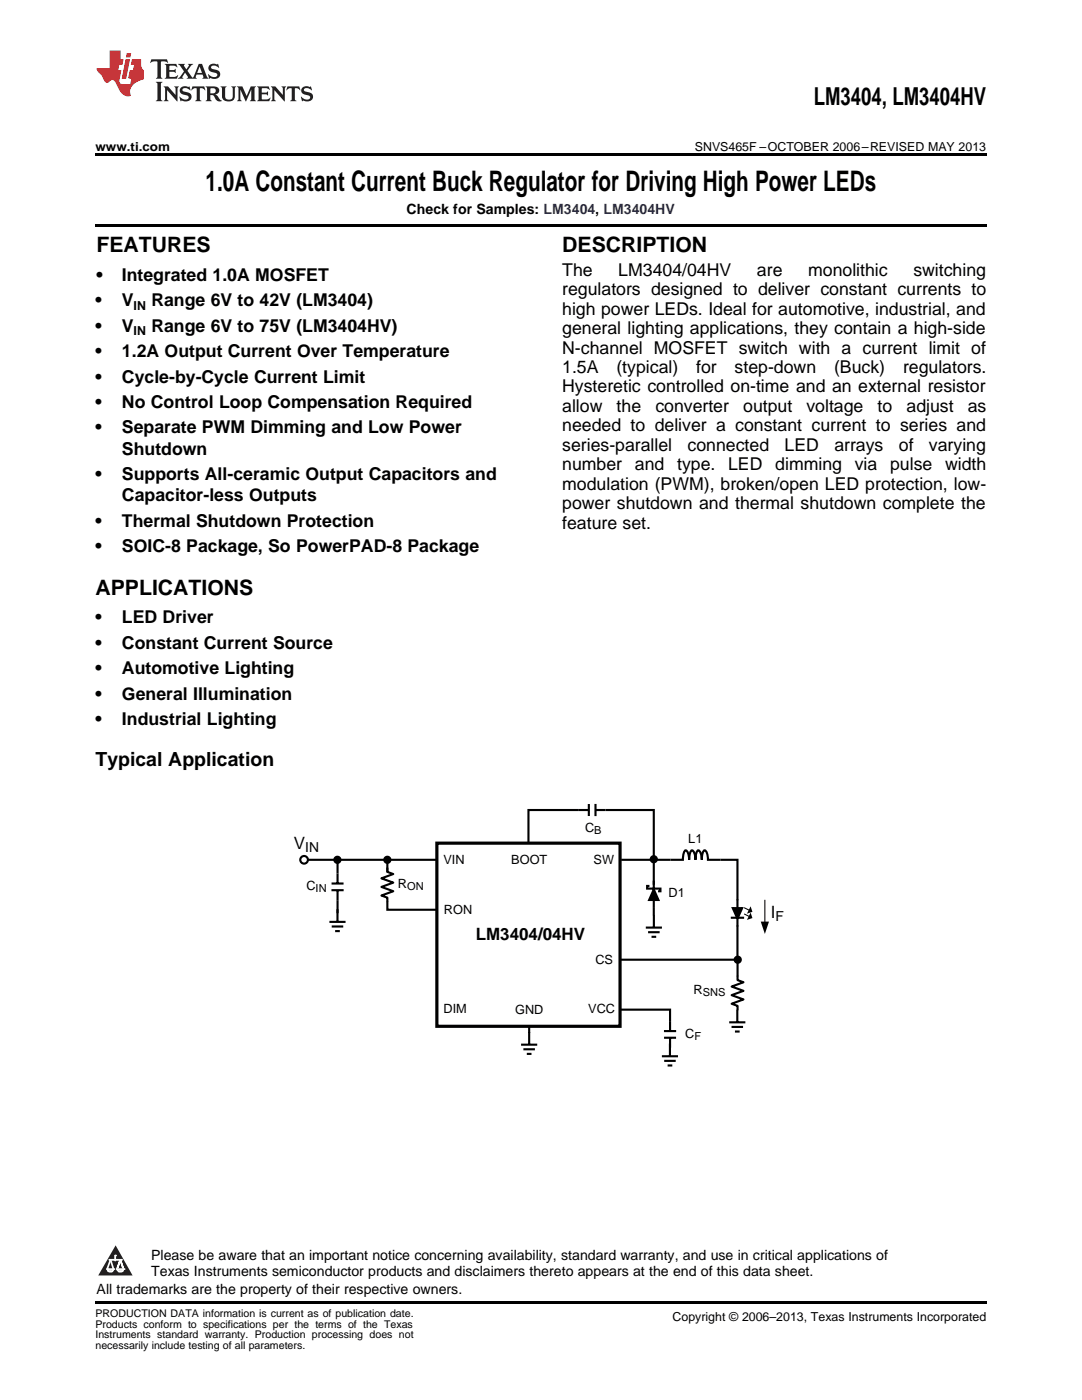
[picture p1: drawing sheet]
<svg xmlns="http://www.w3.org/2000/svg" width="216mm" height="279mm" viewBox="0 0 216 279" stroke-linecap="round" stroke-linejoin="round" font-family="sans-serif">
<defs><g id="words">
<text font-size="5.6" x="41" y="38.1">1.0A Constant Current Buck Regulator for Driving High Power LEDs</text>
<text font-size="4.9" x="162.4" y="21">LM3404, LM3404HV</text>
<g font-size="4.2">
<text x="19.2" y="50.3">FEATURES</text>
<text x="112.2" y="50.3">DESCRIPTION</text>
<text x="19" y="118.7">APPLICATIONS</text>
</g>
<text font-size="3.9" x="19" y="152.8">Typical Application</text>
<g font-size="3.5">
<text x="19.2" y="56">•</text>
<text x="24.3" y="56">Integrated 1.0A MOSFET</text>
<text x="112.2" y="55">The</text>
<text x="112.2" y="58.9">regulators designed to deliver constant currents to</text>
<text x="123.4" y="55">LM3404/04HV</text>
<text x="151" y="55">are</text>
<text x="161.3" y="55">monolithic</text>
<text x="182.2" y="55">switching</text>
<text x="19" y="61.1">•</text>
<text x="24.3" y="61.1">V</text>
<text x="30.2" y="61.1">Range 6V to 42V (LM3404)</text>
<text x="112.2" y="62.8">high power LEDs. Ideal for automotive, industrial, and</text>
<text x="19" y="66.2">•</text>
<text x="19" y="71.3">•</text>
<text x="24.3" y="66.2">V</text>
<text x="24.3" y="71.3">1.2A Output Current Over Temperature</text>
<text x="30.2" y="66.2">Range 6V to 75V (LM3404HV)</text>
<text x="112.2" y="66.7">general lighting applications, they contain a high-side</text>
<text x="112.2" y="70.6">N-channel MOSFET switch with a current limit of</text>
<text x="19" y="76.3">•</text>
<text x="24.3" y="76.3">Cycle-by-Cycle Current Limit</text>
<text x="112.2" y="74.4">1.5A</text>
<text x="123" y="74.4">(typical)</text>
<text x="138.9" y="74.4">for</text>
<text x="146.6" y="74.4">step-down</text>
<text x="166.4" y="74.4">(Buck)</text>
<text x="180.2" y="74.4">regulators.</text>
<text x="19" y="81.4">•</text>
<text x="24.3" y="81.4">No Control Loop Compensation Required</text>
<text x="112.2" y="78.3">Hysteretic controlled on-time and an external resistor</text>
<text x="112.2" y="82.2">allow</text>
<text x="123" y="82.2">the</text>
<text x="130.8" y="82.2">converter</text>
<text x="148.3" y="82.2">output</text>
<text x="160.9" y="82.2">voltage</text>
<text x="175.1" y="82.2">to</text>
<text x="180.9" y="82.2">adjust</text>
<text x="193.1" y="82.2">as</text>
<text x="19" y="86.5">•</text>
<text x="24.3" y="86.5">Separate PWM Dimming and Low Power</text>
<text x="112.2" y="86.1">needed to deliver a constant current to series and</text>
<text x="112.2" y="90">series-parallel</text>
<text x="137.2" y="90">connected</text>
<text x="156.6" y="90">LED</text>
<text x="166.5" y="90">arrays</text>
<text x="179.4" y="90">of</text>
<text x="185.4" y="90">varying</text>
<text x="19" y="95.8">•</text>
<text x="24.3" y="90.7">Shutdown</text>
<text x="24.3" y="95.8">Supports All-ceramic Output Capacitors and</text>
<text x="112.2" y="93.8">number</text>
<text x="126.7" y="93.8">and</text>
<text x="135.1" y="93.8">type.</text>
<text x="145.3" y="93.8">LED</text>
<text x="154.7" y="93.8">dimming</text>
<text x="170.6" y="93.8">via</text>
<text x="177.6" y="93.8">pulse</text>
<text x="188.6" y="93.8">width</text>
<text x="24.3" y="100">Capacitor-less Outputs</text>
<text x="112.2" y="97.7">modulation (PWM), broken/open LED protection, low-</text>
<text x="112.2" y="101.6">power shutdown and thermal shutdown complete the</text>
<text x="19" y="105.1">•</text>
<text x="24.3" y="105.1">Thermal Shutdown Protection</text>
<text x="112.2" y="105.5">feature set.</text>
<text x="19" y="110.2">•</text>
<text x="24.3" y="110.2">SOIC-8 Package, So PowerPAD-8 Package</text>
<text x="19" y="124.4">•</text>
<text x="24.3" y="124.4">LED Driver</text>
<text x="19" y="129.5">•</text>
<text x="24.3" y="129.5">Constant Current Source</text>
<text x="19" y="134.5">•</text>
<text x="24.3" y="134.5">Automotive Lighting</text>
<text x="19" y="139.6">•</text>
<text x="24.3" y="139.6">General Illumination</text>
<text x="19" y="144.7">•</text>
<text x="24.3" y="144.7">Industrial Lighting</text>
</g>
<g font-size="3.4">
<text x="58.7" y="169.4">V</text>
<text x="153.8" y="183.1">I</text>
<text x="94.9" y="187.6">LM3404/04HV</text>
</g>
<g font-size="2.8">
<text x="81.1" y="42.7">Check for Samples: LM3404, LM3404HV</text>
<text x="60.9" y="170">IN</text>
<text x="154.7" y="183.7">F</text>
<text x="30.2" y="251.5">Please be aware that an important notice concerning availability, standard warranty, and use in critical applications of</text>
<text x="30.2" y="254.7">Texas Instruments semiconductor products and disclaimers thereto appears at the end of this data sheet.</text>
<text x="19.3" y="258.2">All trademarks are the property of their respective owners.</text>
</g>
<g font-size="2.5">
<text x="19" y="30.1">www.ti.com</text>
<text x="138.6" y="30.1">SNVS465F –OCTOBER 2006–REVISED MAY 2013</text>
<text x="26.7" y="61.8">IN</text>
<text x="26.7" y="66.9">IN</text>
<text x="116.7" y="166">C</text>
<text x="88.5" y="172.4">VIN</text>
<text x="102" y="172.4">BOOT</text>
<text x="118.4" y="172.4">SW</text>
<text x="137.3" y="168.2">L1</text>
<text x="61.2" y="177.6">C</text>
<text x="79.4" y="177.2">R</text>
<text x="133.4" y="179">D1</text>
<text x="88.6" y="182.4">RON</text>
<text x="118.8" y="192.3">CS</text>
<text x="88.5" y="202.3">DIM</text>
<text x="102.8" y="202.4">GND</text>
<text x="117.4" y="202.3">VCC</text>
<text x="138.4" y="198.4">R</text>
<text x="136.7" y="207.1">C</text>
<text x="134.2" y="263.6">Copyright © 2006–2013, Texas Instruments Incorporated</text>
</g>
<g font-size="2.2">
<text x="118.6" y="166.4">B</text>
<text x="63" y="178.1">IN</text>
<text x="81.2" y="177.6">ON</text>
<text x="140.2" y="198.8">SNS</text>
<text x="138.6" y="207.5">F</text>
</g>
<g font-size="2.1">
<text x="19" y="262.9">PRODUCTION DATA information is current as of publication date.</text>
<text x="19" y="265">Products conform to specifications per the terms of the Texas</text>
<text x="19" y="267.1">Instruments standard warranty. Production processing does not</text>
<text x="19" y="269.2">necessarily include testing of all parameters.</text>
</g>
<g font-size=".4" fill="#fff">
<text x="19" y="50.2">1</text>
<text x="19" y="258.2">2</text>
</g>
</g></defs>
<path d="M19 259.7h177.8v.5h-177.8z" fill="#000"/>
<path d="M23.1 248.5l3.4 6.1h-6.9z" fill="#231f20"/>
<path d="M21.4 253.3h1.2l-.3 .5h-.3a.55 .55 0 0 1-.6-.5z" fill-rule="evenodd" fill="#fff"/>
<path d="M21.4 253.3h1.2l-.3 .5h-.3a.55 .55 0 0 1-.6-.5z" fill="none" stroke="#231f20" stroke-width=".34"/>
<path d="M21.4 253.3l1.2 .1-.3 .4h-.5z" fill="none" stroke="#fff" stroke-width=".34"/>
<path d="M23 251.5h.1" fill="none" stroke="#fff" stroke-width=".34"/>
<path d="M23 250.6v.9z" fill="#fff"/>
<path d="M23 250.6v.9z" fill="none" stroke="#fff" stroke-width=".34"/>
<circle cx="23" cy="250.6" r=".17" fill="#fff"/>
<path d="M21.9 251.4h.1" fill="none" stroke="#fff" stroke-width=".34"/>
<path d="M21.9 251.4h2.3z" fill="#fff"/>
<path d="M21.9 251.4h2.3z" fill="none" stroke="#fff" stroke-width=".34"/>
<circle cx="24.2" cy="251.4" r=".17" fill="#fff"/>
<path d="M23.3 253.3h.1" fill="none" stroke="#fff" stroke-width=".34"/>
<path d="M24 251.4l-.7 1.9z" fill="#fff"/>
<path d="M24 251.4l-.7 1.9z" fill="none" stroke="#fff" stroke-width=".34"/>
<path d="M24 251.4l.7 1.9z" fill="#fff"/>
<path d="M24 251.4l.7 1.9z" fill="none" stroke="#fff" stroke-width=".34"/>
<path d="M24.6 253.3h.1" fill="none" stroke="#fff" stroke-width=".34"/>
<circle cx="21.4" cy="253.3" r=".17" fill="#fff"/>
<path d="M22.1 251.4l-.7 1.9z" fill="#fff"/>
<path d="M22.1 251.4l-.7 1.9z" fill="none" stroke="#fff" stroke-width=".34"/>
<path d="M22.1 251.4l.5 1.9z" fill="#fff"/>
<path d="M22.1 251.4l.5 1.9z" fill="none" stroke="#fff" stroke-width=".34"/>
<circle cx="22.6" cy="253.3" r=".17" fill="#fff"/>
<path d="M23.4 253.3h1.3a.65 .65 0 0 1-.7 .5 .65 .65 0 0 1-.6-.5z" fill-rule="evenodd" fill="#fff"/>
<path d="M23.4 253.3h1.3a.65 .65 0 0 1-.7 .5 .65 .65 0 0 1-.6-.5z" fill="none" stroke="#231f20" stroke-width=".34"/>
<path d="M23.4 253.3h1.3l-.4 .5h-.6z" fill="none" stroke="#fff" stroke-width=".34"/>
<path d="M23.3 253.3h.1" fill="none" stroke="#fff" stroke-width=".34"/>
<circle cx="24.7" cy="253.3" r=".17" fill="#fff"/>
<path d="M87.2 168.3h36.5v36.5h-36.5z" fill="none" stroke="#000" stroke-width=".64" stroke-linecap="butt"/>
<g fill="none" stroke="#000" stroke-width=".42">
<path d="M66.1 177.7h2.5M66.2 176.3h2.4M67.4 174.3v2M67.4 177.8v1.9M77.3 173.3v.7l1.2 .4-2.4 .9 2.4 .8-2.4 .9 2.4 .9-2.4 .8 1.2 .4v2.5h9.9M87.1 171.6h-9.8v2.5M115.5 161.7h2M117.5 160.5v2.4M118.8 160.4v2.5M119 161.7h1.8M129.6 176.8h-.5v.5h2.7v.6h-.5M130.5 177.5l.9 2.1h-1.9z"/>
<path d="M130.5 171.5v.1h-6.6M130.5 175.7v5.3M133.8 171.6h2.5v-.6a1.42 1.42 0 0 1 .5-1.3 .8 .8 0 0 1 .6 .8l.1 1.1v-.6a1.4 1.4 0 0 1 .6-1.3 1.76 1.76 0 0 1 .7 1.9v-.6a1.4 1.4 0 0 1 .5-1.3 1.75 1.75 0 0 1 .7 1.9l.1-.6a1.4 1.4 0 0 1 .5-1.3 1.33 1.33 0 0 1 .6 1.3l.1 .6h2.4M147.2 179.5v5.4M65.7 184h3.2M66.2 184.9h2.3M66.9 185.8h.9M67.3 181.5v2.4M128.9 185.1h3.2M129.3 186h2.3M130 187h.9M130.5 182.6v2.4"/>
<path d="M145.8 183.2h2.7M146.2 181.2h1.9l-.9 2.1zM147.2 194.9v.7l1.1 .4-2.3 .9 2.3 .8-2.3 .9 2.3 .9-2.3 .8 1.2 .4v.8M104 208.5h3.2M104.4 209.4h2.3M105.1 210.3h1M105.6 206v2.4M132.1 210.8h3.2M132.5 205.8h2.4M132.5 207.1h2.4M132.5 211.7h2.3M133.2 212.6h1"/>
<path d="M133.7 203.8v1.8M133.7 207.1v3.6M145.5 204h3.2M146 204.9h2.3M146.7 205.9h.9M147.1 201.5v2.4"/>
<circle cx="67.3" cy="171.6" r=".61"/>
<circle cx="77.3" cy="171.6" r=".61"/>
</g>
<g fill="#000">
<path d="M130.5 177.5l.9 2.1h-1.9zM146.2 181.2h1.9l-.9 2.1zM149.8 182.1l.3 1.1-1.1 .4zM149.8 180.9l.3 1.1-1.1 .3zM151.8 183.9h1.6l-.8 2.5z"/>
<circle cx="67.3" cy="171.6" r=".61"/>
<circle cx="77.3" cy="171.6" r=".61"/>
</g>
<path d="M152.6 179.6v4.5M148.5 182.4l1.1 .5M148.5 181.1l1.1 .6" fill="none" stroke="#000" stroke-width=".21"/>
<circle cx="60.7" cy="171.6" r=".76" fill="#fff"/>
<g fill="none" stroke="#000" stroke-width=".42">
<path d="M61.4 171.6h5.9M67.4 179.7v2.6M77.3 171.6h-9.9v2.7M115.5 161.7h-10.1v6.6M120.8 161.7h9.7v9.8M130.5 171.7v4.9M130.5 171.6h3.3M143.7 171.6h3.5v8.1M123.8 191.5h23.4M130.5 181v1.7M147.2 184.7v6.6M147.2 191.4v3.5"/>
<path d="M105.6 204.7v1.4M123.9 201.5h9.8v2.3"/>
<circle cx="60.7" cy="171.6" r=".76"/>
<circle cx="130.5" cy="171.5" r=".61"/>
<circle cx="147.2" cy="191.5" r=".61"/>
</g>
<g fill="#000">
<circle cx="130.5" cy="171.5" r=".61"/>
<circle cx="147.2" cy="191.5" r=".61"/>
</g>
<path d="M19 30.6h177.8v.5h-177.8zM19 44.7h177.8v.5h-177.8z" fill="#000"/>
<path d="M30.2 11.8l-.2 .8a1.31 1.31 0 0 1 1.4-.3v2.9l-.3 .5h1.3l-.3-.5v-2.7l.3-.3a1.09 1.09 0 0 1 1.1 .4l-.2-.8zM32.9 12.8l.3 .4v2l-.3 .5h2.4l.2-.7a1.48 1.48 0 0 1-1.7 .3v-1l1 .1 .2 .2v-.9l-.2 .3h-1v-.7l.2-.2a1.73 1.73 0 0 1 1.4 .3l-.2-.6zM35.5 12.8l1.2 1.4-.7 1-.5 .5h1.1l-.2-.3 .5-.9 .6 .9-.2 .3h2l-.3-.3 .2-.5h1.2l.2 .5-.2 .3h1.2l-.3-.4-1-2.5h-.6l-1.3 2.7-1-1.4 1.1-1.3h-1l.2 .2-.5 .9-.5-.9 .2-.2zM39.8 13.3l.5 1.3h-1zM41.9 12.9a.83 .83 0 0 0-.3 1 .83 .83 0 0 0 .8 .5l.8 .2 .2 .3a1 1 0 0 1-1 .5 1 1 0 0 1-.8-.6l.1 .9 .2-.1a1.65 1.65 0 0 0 2-.5 .89 .89 0 0 0-.8-1.2l-.8-.2-.2-.3a.91 .91 0 0 1 1.6 .2l-.2-.8h-.4a1.34 1.34 0 0 0-1.2 .1zM31.1 16.3l.3 .5v2.9l-.3 .5h1.3l-.3-.5v-2.9l.3-.5zM32.7 17.2l.2 .5v2l-.2 .5h.9l-.3-.5 .1-1.7 2 2.2v-2.5l.3-.5h-.9l.2 .3v1.4l-1.5-1.7zM36.2 17.4a.83 .83 0 0 0-.3 .9 .83 .83 0 0 0 .8 .6l.8 .2 .2 .3a1 1 0 0 1-1 .5 1 1 0 0 1-.8-.6l.1 .9 .2-.1a1.66 1.66 0 0 0 2-.5 .89 .89 0 0 0-.9-1.2l-.7-.2-.2-.3a.91 .91 0 0 1 1.6 .2l-.2-.9-.4 .1a1.36 1.36 0 0 0-1.2 .1zM38.4 17.2l-.2 .9a.61 .61 0 0 1 1.1-.3v1.9l-.4 .5h1.3l-.3-.5v-1.9l.2-.2a.81 .81 0 0 1 .8 .5l-.1-.9zM41 17.2l.3 .5v2l-.3 .5h1.3l-.3-.3v-.9a.72 .72 0 0 1 .9 .6 .85 .85 0 0 0 1.4 .5l-.5-.3-.5-.7-.3-.3a.78 .78 0 0 0 .7-.7 .78 .78 0 0 0-.7-.8zM42 17.7l.2-.1a.6 .6 0 0 1 .7 .1 .6 .6 0 0 1 .1 .7l-.2 .2h-.8zM44 17.2l.3 .3a3.4 3.4 0 0 0 .3 2.4 1.57 1.57 0 0 0 2.2-.3l.1-2.1 .2-.3h-1l.3 .5v1.5a.76 .76 0 0 1-.7 .7 .76 .76 0 0 1-.8-.7v-1.5l.3-.5zM47.3 17.2l.3 .5v2l-.3 .5h.9l-.2-.5v-1.8l1 2.3 1.1-2.3v1.8l-.2 .5h1.2l-.3-.5v-2l.3-.5h-1.1l-.8 2-.8-2zM51.3 17.2l.3 .5v2l-.3 .5h2.4l.2-.7a1.49 1.49 0 0 1-1.6 .3l-.1-1h1l.3 .3v-.9l-.3 .3h-1v-.7l.3-.2a1.73 1.73 0 0 1 1.4 .3l-.3-.7zM54.1 17.2l.3 .5v2l-.3 .5h1l-.4-.5 .1-1.7 2 2.2v-2.5l.3-.5h-.9l.2 .3v1.4l-1.5-1.7zM57.4 17.2l-.2 .9a.8 .8 0 0 1 1-.5v2.1l-.3 .5h1.3l-.4-.5v-1.9l.2-.2a.81 .81 0 0 1 .9 .5l-.2-.9zM60.4 17.4a.83 .83 0 0 0-.3 .9 .83 .83 0 0 0 .8 .6l.8 .2 .2 .3a1 1 0 0 1-1 .5 1 1 0 0 1-.8-.6l.2 .9 .1-.1a1.66 1.66 0 0 0 2-.5 .89 .89 0 0 0-.8-1.2l-.8-.2-.2-.3a.91 .91 0 0 1 1.6 .2l-.2-.9-.3 .1a1.35 1.35 0 0 0-1.3 .1z" fill="#231f20"/>
<path d="M21.9 10.1v3.5h-2.6a2.13 2.13 0 0 0 .9 1.4l.4 .6a.94 .94 0 0 0 1.1 .9 .75 .75 0 0 1 .6-.5 .75 .75 0 0 1 .7 .4l.5 1a2.1 2.1 0 0 0 2.6 1.7 2.2 2.2 0 0 1 1.7-3l.9-.3v-1.8a1.16 1.16 0 0 1-.5-1v-1.2h-1.9l-.2 1.2h.7l-.3 1h-.6l-.3 1.3v.3l.6 .1-.2 1.1h-.9a.93 .93 0 0 1-1.3-.8l.4-2h-.6l.2-1h.6l.3-1.2h-.6v-1.7zM25.1 11.8l-.8 3.9h.9l.7-3.9zM25.3 10.6l-.2 .9h.9l.2-.9z" fill="#ee1d23"/>
<use href="#words"/>
</svg>
